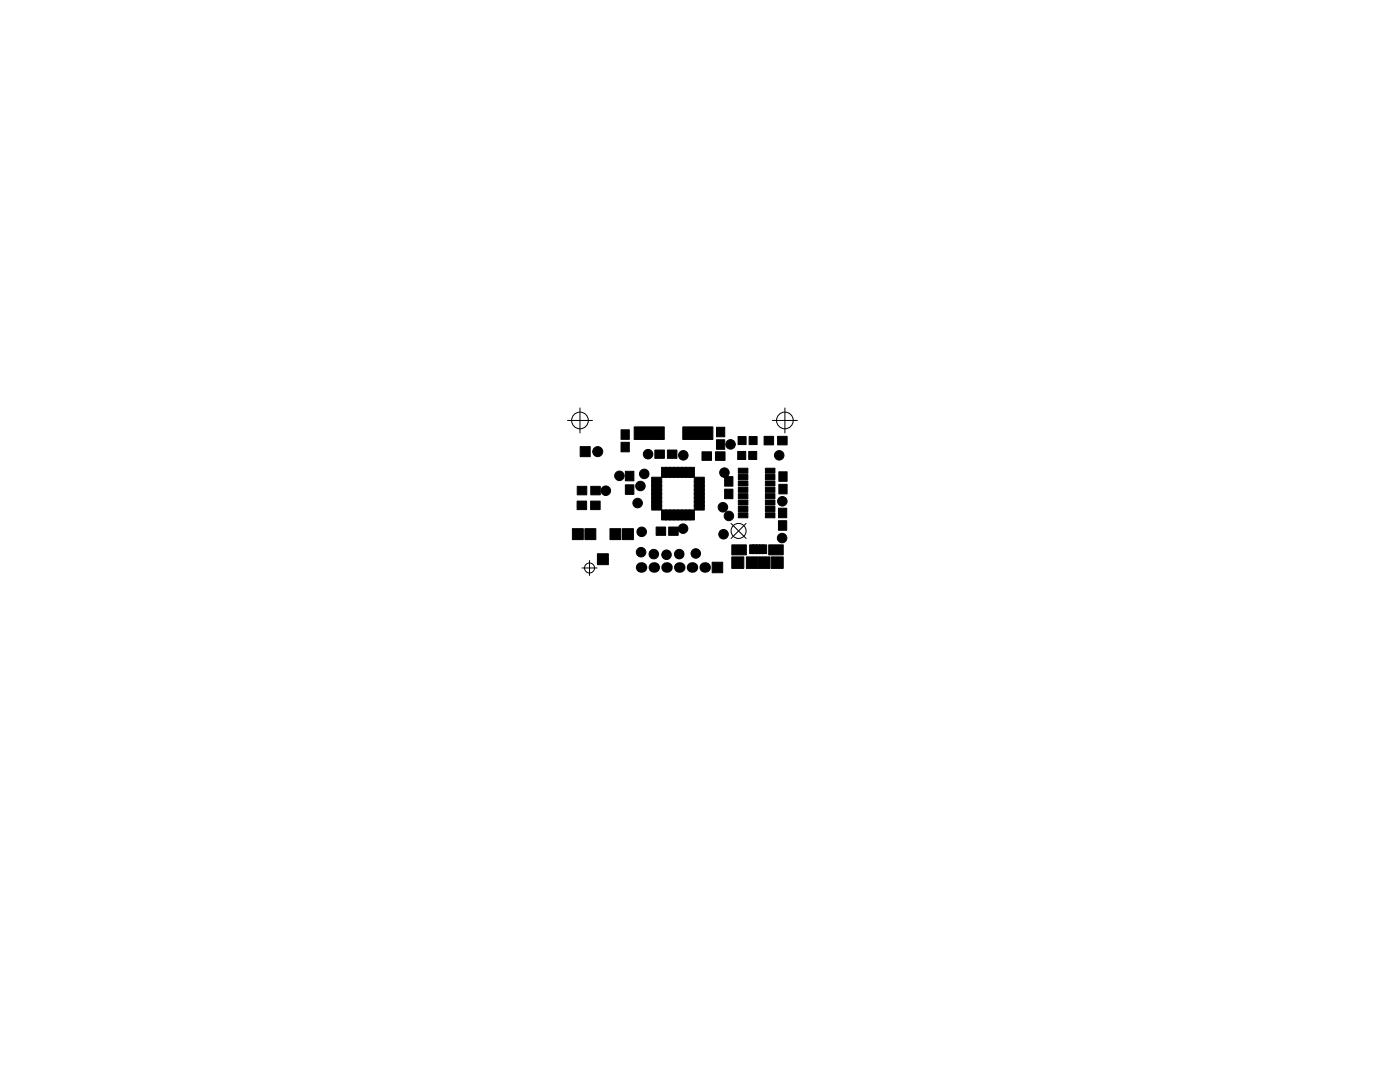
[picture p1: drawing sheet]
<svg xmlns="http://www.w3.org/2000/svg" width="279mm" height="216mm" viewBox="0 0 279 216" stroke-linecap="round" stroke-linejoin="round" font-family="sans-serif">
<g fill="none" stroke="#000" stroke-width=".2">
<path d="M113.2 83.9h5M115.7 81.4v5M154.1 83.9h5M156.6 81.4v5M116.2 113.3h3M117.7 111.8v3M145.9 104.4l3 3M148.9 104.4l-3 3"/>
<circle cx="115.7" cy="83.9" r="1.67"/>
<circle cx="156.6" cy="83.9" r="1.67"/>
<circle cx="117.7" cy="113.3" r="1"/>
<circle cx="147.4" cy="105.9" r="1.5"/>
</g>
<g fill="#000" stroke="#000" stroke-width=".2">
<path d="M115.2 100h1.9v1.7h-1.9zM115.2 97h1.9v1.7h-1.9zM115.8 89.1h2v2h-2zM117.9 100h1.9v1.7h-1.9zM117.9 97h1.9v1.7h-1.9zM124.8 94h1.7v1.9h-1.7zM124.8 96.7h1.7v1.9h-1.7zM123.9 85.8h1.7v1.9h-1.7zM123.9 88.3h1.7v1.9h-1.7zM130.7 89.8h1.9v1.7h-1.9zM130.1 95.2h2v1h-2zM130.1 96h2v1h-2z"/>
<path d="M130.1 96.8h2v1h-2zM130.1 97.6h2v1h-2zM130.1 98.4h2v1h-2zM126.6 85.2h6v2.5h-6zM132 93.3h1v2h-1zM133.2 89.8h1.9v1.7h-1.9zM132.8 93.3h1v2h-1zM133.6 93.3h1v2h-1zM134.4 93.3h1v2h-1zM135.2 93.3h1v2h-1zM136 93.3h1v2h-1zM136.8 93.3h1v2h-1z"/>
<path d="M137.6 93.3h1v2h-1zM140.1 90.2h1.9v1.7h-1.9zM138.6 98.4h2v1h-2zM138.6 97.6h2v1h-2zM138.6 96.8h2v1h-2zM138.6 96h2v1h-2zM138.6 95.2h2v1h-2zM136.3 85.2h6v2.5h-6zM142.8 90.2h1.9v1.7h-1.9zM144.6 95.1h1.7v1.9h-1.7zM144.6 97.6h1.7v1.9h-1.7zM143 87.8h1.6v1.9h-1.6z"/>
<path d="M143 85.3h1.6v1.9h-1.6zM147.2 90.1h1.6v1.6h-1.6zM147.4 93.4h1.9v1h-1.9zM147.4 94.7h1.9v1h-1.9zM147.4 96h1.9v1h-1.9zM147.4 97.2h1.9v1h-1.9zM147.4 98.5h1.9v1h-1.9zM147.4 99.8h1.9v1h-1.9zM147.3 87.1h1.6v1.6h-1.6zM149.4 90.1h1.6v1.6h-1.6zM149.5 87.1h1.6v1.6h-1.6zM152.5 87.1h1.9v1.7h-1.9z"/>
<path d="M152.8 99.8h1.9v1h-1.9zM152.8 98.5h1.9v1h-1.9zM152.8 97.2h1.9v1h-1.9zM152.8 96h1.9v1h-1.9zM152.8 94.7h1.9v1h-1.9zM152.8 93.4h1.9v1h-1.9zM155.2 87.1h1.9v1.7h-1.9zM155.4 94.1h1.7v1.9h-1.7zM155.4 96.6h1.7v1.9h-1.7zM114.2 105.5h2.2v2.2h-2.2zM116.7 105.5h2.2v2.2h-2.2zM119.2 110.5h2.2v2.2h-2.2z"/>
<path d="M121.7 105.5h2.2v2.2h-2.2zM124.2 105.5h2.2v2.2h-2.2zM130.9 105.2h1.9v1.6h-1.9zM130.1 99.2h2v1h-2zM130.1 100h2v1h-2zM130.1 100.8h2v1h-2zM132 101.8h1v2h-1zM133.4 105.2h1.9v1.6h-1.9zM132.8 101.8h1v2h-1zM133.6 101.8h1v2h-1zM134.4 101.8h1v2h-1zM135.2 101.8h1v2h-1z"/>
<path d="M136 101.8h1v2h-1zM136.8 101.8h1v2h-1zM137.6 101.8h1v2h-1zM138.6 100.8h2v1h-2zM138.6 100h2v1h-2zM138.6 99.2h2v1h-2zM142.1 112.2h2.1v2.1h-2.1zM147.4 101h1.9v1h-1.9zM147.4 102.3h1.9v1h-1.9zM146 111.1h2.4v2.3h-2.4zM146 108.7h2.9v2h-2.9zM149.6 108.7h.8v1.8h-.8z"/>
<path d="M150.3 108.7h.8v1.8h-.8zM149 111.1h2.3v2.3h-2.3zM150.9 108.7h.8v1.8h-.8zM151.6 108.7h.8v1.8h-.8zM152.8 102.3h1.9v1h-1.9zM152.8 101h1.9v1h-1.9zM152.2 108.7h.8v1.8h-.8zM151.4 111.1h2.3v2.3h-2.3zM153.9 111.1h2.4v2.3h-2.4zM153.4 108.7h2.9v2h-2.9zM155.4 103.9h1.6v1.9h-1.6zM155.4 101.4h1.6v1.9h-1.6z"/>
<circle cx="119.3" cy="90.1" r="1"/>
<circle cx="120.9" cy="97.9" r=".95"/>
<circle cx="123.6" cy="94.9" r=".95"/>
<circle cx="127.8" cy="97" r=".95"/>
<circle cx="128.6" cy="94.6" r=".95"/>
<circle cx="129.3" cy="90.6" r=".95"/>
<circle cx="136.4" cy="90.9" r=".95"/>
<circle cx="144.6" cy="94.3" r=".95"/>
<circle cx="145.8" cy="88.7" r=".95"/>
<circle cx="155.5" cy="90.9" r=".95"/>
<circle cx="127.3" cy="100.4" r=".95"/>
<circle cx="127.9" cy="110.2" r=".95"/>
<circle cx="128.1" cy="106.1" r=".95"/>
<circle cx="130.5" cy="110.6" r=".95"/>
<circle cx="133" cy="110.7" r=".95"/>
<circle cx="135.6" cy="110.6" r=".95"/>
<circle cx="136.3" cy="105.5" r=".95"/>
<circle cx="138.9" cy="110.4" r=".95"/>
<circle cx="144.3" cy="101.2" r=".95"/>
<circle cx="144.4" cy="106.6" r=".95"/>
<circle cx="145.5" cy="102.9" r=".95"/>
<circle cx="156.1" cy="107.4" r=".95"/>
<circle cx="156.1" cy="100" r=".95"/>
</g>
<g fill="#000">
<circle cx="127.9" cy="113.2" r="1.05"/>
<circle cx="130.5" cy="113.2" r="1.05"/>
<circle cx="133" cy="113.2" r="1.05"/>
<circle cx="135.6" cy="113.2" r="1.05"/>
<circle cx="138.1" cy="113.2" r="1.05"/>
<circle cx="140.6" cy="113.2" r="1.05"/>
</g>
</svg>
